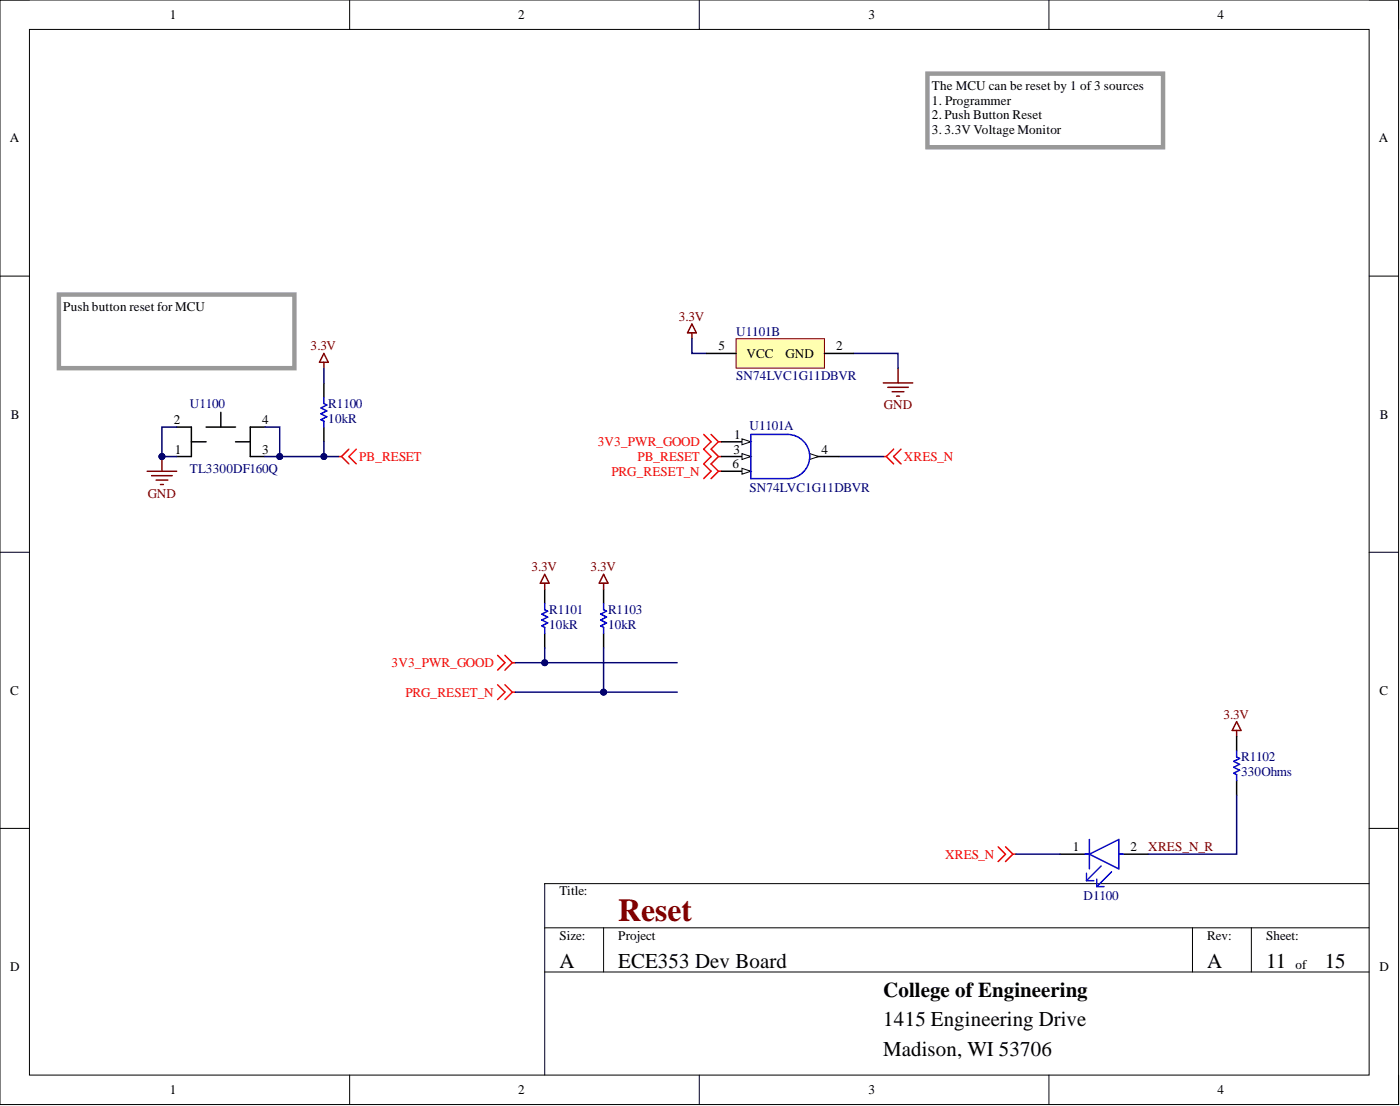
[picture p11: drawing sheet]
<svg xmlns="http://www.w3.org/2000/svg" width="241mm" height="190mm" viewBox="0 0 241 190" stroke-linecap="round" stroke-linejoin="round" font-family="sans-serif">
<defs><g id="words">
<text font-size="5.5" fill="#800000" x="106.6" y="158.6">Reset</text>
<g font-size="3.6">
<text x="96.4" y="166.7">A</text>
<text x="106.6" y="166.7">ECE353 Dev Board</text>
<text x="208.1" y="166.7">A</text>
<text x="218.2" y="166.7">11</text>
<text x="228.4" y="166.7">15</text>
<text x="152.2" y="171.7">College of Engineering</text>
<text x="152.2" y="176.8">1415 Engineering Drive</text>
<text x="152.2" y="181.9">Madison, WI 53706</text>
</g>
<g font-size="2.3">
<text x="29.3" y="3.3">1</text>
<text x="89.3" y="3.3">2</text>
<text x="149.7" y="3.3">3</text>
<text x="209.8" y="3.3">4</text>
<text x="160.6" y="15.5">The MCU can be reset by 1 of 3 sources</text>
<text x="160.6" y="18">1. Programmer</text>
<text x="160.6" y="20.5">2. Push Button Reset</text>
<text x="160.6" y="23.1">3. 3.3V Voltage Monitor</text>
<text x="1.7" y="24.5">A</text>
<text x="237.7" y="24.5">A</text>
<text x="10.9" y="53.5">Push button reset for MCU</text>
<text x="123.8" y="60.4">5</text>
<text x="128.6" y="61.6">VCC</text>
<text x="135.4" y="61.6">GND</text>
<text x="144.1" y="60.4">2</text>
<text x="1.9" y="72.1">B</text>
<text x="29.9" y="73.1">2</text>
<text x="45.2" y="73.1">4</text>
<text x="126.5" y="75.6">1</text>
<text x="237.8" y="72.1">B</text>
<text x="30.1" y="78.1">1</text>
<text x="45.2" y="78.1">3</text>
<text x="126.3" y="80.7">6</text>
<text x="126.4" y="78.1">3</text>
<text x="141.6" y="78.1">4</text>
<text x="1.8" y="119.6">C</text>
<text x="237.8" y="119.6">C</text>
<text x="184.9" y="146.6">1</text>
<text x="194.9" y="146.6">2</text>
<text x="96.4" y="154.2">Title:</text>
<text x="96.4" y="161.8">Size:</text>
<text x="106.6" y="161.8">Project</text>
<text x="208.1" y="161.8">Rev:</text>
<text x="218.2" y="161.8">Sheet:</text>
<text x="1.8" y="167.3">D</text>
<text x="223.3" y="166.9">of</text>
<text x="237.8" y="167.3">D</text>
<text x="29.3" y="188.5">1</text>
<text x="89.3" y="188.5">2</text>
<text x="149.7" y="188.5">3</text>
<text x="209.8" y="188.5">4</text>
</g>
<g font-size="2.3" fill="#800000">
<text x="117" y="55.3">3.3V</text>
<text x="53.5" y="60.4">3.3V</text>
<text x="152.3" y="70.5">GND</text>
<text x="25.5" y="85.7">GND</text>
<text x="91.6" y="98.4">3.3V</text>
<text x="101.8" y="98.4">3.3V</text>
<text x="210.9" y="123.8">3.3V</text>
<text x="197.9" y="146.6">XRES_N_R</text>
</g>
<g font-size="2.3" fill="#000080">
<text x="126.9" y="57.8">U1101B</text>
<text x="126.9" y="65.4">SN74LVC1G11DBVR</text>
<text x="32.7" y="70.3">U1100</text>
<text x="56.6" y="70.3">R1100</text>
<text x="56.6" y="72.8">10kR</text>
<text x="129.2" y="74.1">U1101A</text>
<text x="32.7" y="81.4">TL3300DF160Q</text>
<text x="129.2" y="84.7">SN74LVC1G11DBVR</text>
<text x="94.6" y="105.8">R1101</text>
<text x="104.8" y="105.8">R1103</text>
<text x="94.6" y="108.3">10kR</text>
<text x="104.8" y="108.3">10kR</text>
<text x="213.9" y="131.1">R1102</text>
<text x="213.9" y="133.7">330Ohms</text>
<text x="186.8" y="155">D1100</text>
</g>
<g font-size="2.3" fill="#f00">
<text x="103" y="76.9">3V3_PWR_GOOD</text>
<text x="61.9" y="79.4">PB_RESET</text>
<text x="105.4" y="81.9">PRG_RESET_N</text>
<text x="109.9" y="79.4">PB_RESET</text>
<text x="155.8" y="79.4">XRES_N</text>
<text x="67.5" y="114.9">3V3_PWR_GOOD</text>
<text x="69.9" y="120">PRG_RESET_N</text>
<text x="162.9" y="147.9">XRES_N</text>
</g>
</g></defs>
<g fill="none" stroke="#000" stroke-width=".17">
<path d="M0 0h241.1v190.2h-241.1zM0 0h5.1M60.3 0v5.1M120.5 0v5.1M180.8 0v5.1M236 0h5.1v5.1M5.1 5.1h230.9v180.1h-230.9zM0 47.6h5.1M236 47.6h5.1M0 95.1h5.1M236 95.1h5.1M0 142.7h5.1"/>
<path d="M93.9 159.8h142.1M104 159.8v7.6M205.5 159.8v7.6M215.7 159.8v7.6M236 142.7h5.1M236 152.2h-142.1v33M93.9 167.4h142.1M60.3 185.2v5M120.5 185.2v5M180.8 185.2v5M241.1 185.2v5"/>
</g>
<path d="M159.9 12.7h40.6v12.7h-40.6z" fill-rule="evenodd" fill="#fff"/>
<path d="M159.9 12.7h40.6v12.7h-40.6z" fill="none" stroke="#999" stroke-width=".77"/>
<path d="M213.1 124.3l.8 1.5h-1.5zM213.1 125.8v1" fill="none" stroke="#800000" stroke-width=".26"/>
<path d="M213.1 126.8v2.6M213.1 134.4v2.6" fill="none" stroke="#000" stroke-width=".26"/>
<path d="M213.1 129.4v1l.6 .2-1.1 .5 1.1 .6-1.1 .5 1.1 .5-1.1 .5 .5 .2v1" fill="none" stroke="#00f" stroke-width=".26"/>
<path d="M10.1 50.7h40.6v12.7h-40.6z" fill-rule="evenodd" fill="#fff"/>
<path d="M10.1 50.7h40.6v12.7h-40.6z" fill="none" stroke="#999" stroke-width=".77"/>
<path d="M172 145.9l1.3 1.2-1.3 1.3M173.3 145.9l1.3 1.2M174.6 147.1l-1.3 1.3M174.6 147.1h.5" fill="none" stroke="#f00" stroke-width=".26"/>
<path d="M27.9 78.6v2.6M25.4 81.2h5M26.1 81.9h3.6M26.9 82.7h2M27.7 83.5h.5" fill="none" stroke="#800000" stroke-width=".26"/>
<circle cx="27.9" cy="78.6" r=".51" fill="#000080"/>
<circle cx="27.9" cy="78.6" r=".51" fill="none" stroke="#000080" stroke-width=".17"/>
<g fill="none" stroke="#000" stroke-width=".26">
<path d="M30.4 73.6h2.6v5h-2.6M33 76.1h2.5M35.5 73.6h5.1M38.1 71v2.6M40.6 76.1h2.5M45.7 73.6h-2.6v5h2.6M55.8 66v2.5M55.8 73.6v2.5M93.9 101.5v2.5M93.9 109.1v2.5M104 101.5v2.5M104 109.1v2.5"/>
<path d="M182.7 147.1h5.1M192.8 147.1h5.1"/>
</g>
<g fill="none" stroke="#00f" stroke-width=".26">
<path d="M55.8 68.5v1l.5 .3-1 .5 1 .5-1 .5 1 .5-1 .5 .5 .2v1.1M93.9 104v1l.5 .3-1 .5 1 .5-1 .5 1 .5-1 .5 .5 .3v1M104 104v1l.5 .3-1 .5 1 .5-1 .5 1 .5-1 .5 .5 .3v1M187 147.1h.8M187.3 151.7h1.2M187.3 150.4v1.3M187.8 147.1l5-2.5v5.1zM187.8 144.6v5.1M189 152.7h1.3M189 151.4v1.3M189.8 149.2l-2.5 2.5M191.6 150.2l-2.6 2.5"/>
<path d="M192.8 147.1h.8"/>
</g>
<path d="M119.3 55.8l.7 1.5h-1.5zM119.3 57.3v1M55.8 60.9l.8 1.5h-1.5zM55.8 62.4v1M152.2 66h5.1M153 66.7h3.6M153.8 67.5h2M154.5 68.2h.5M154.8 63.4v2.6" fill="none" stroke="#800000" stroke-width=".26"/>
<path d="M121.3 74.8l1.3 1.3-1.3 1.3M121.3 79.9l1.3 1.3-1.3 1.2M122.6 74.8l1.2 1.3M122.6 79.9l1.2 1.3M123.8 76.1l-1.2 1.3M123.8 76.1h.5M152.2 78.6h.6M152.8 78.6l1.2 1.3M154 77.4l-1.2 1.2M155.3 77.4l-1.3 1.2 1.3 1.3M123.8 81.2l-1.2 1.2M123.8 81.2h.5" fill="none" stroke="#f00" stroke-width=".26"/>
<path d="M27.9 78.6h2.5M213.1 137v10.1h-15.2" fill="none" stroke="#000080" stroke-width=".26"/>
<circle cx="27.9" cy="78.6" r=".51" fill="#000080"/>
<circle cx="27.9" cy="78.6" r=".51" fill="none" stroke="#000080" stroke-width=".17"/>
<path d="M30.4 73.6h-2.5v5" fill="none" stroke="#000080" stroke-width=".26"/>
<circle cx="27.9" cy="78.6" r=".51" fill="#000080"/>
<circle cx="27.9" cy="78.6" r=".51" fill="none" stroke="#000080" stroke-width=".17"/>
<path d="M119.3 58.3v2.6h2.5M45.7 73.6h2.5v5h10.2M55.8 63.4v2.6M144.6 78.6h7.6M147.2 60.9h7.6v2.5M175.1 147.1h7.6" fill="none" stroke="#000080" stroke-width=".26"/>
<path d="M58.4 78.6h.5M58.9 78.6l1.2 1.3M60.1 77.4l-1.2 1.2M61.4 77.4l-1.3 1.2 1.3 1.3" fill="none" stroke="#f00" stroke-width=".26"/>
<circle cx="55.8" cy="78.6" r=".51" fill="#000080"/>
<circle cx="55.8" cy="78.6" r=".51" fill="none" stroke="#000080" stroke-width=".17"/>
<circle cx="48.2" cy="78.6" r=".51" fill="#000080"/>
<circle cx="48.2" cy="78.6" r=".51" fill="none" stroke="#000080" stroke-width=".17"/>
<path d="M45.7 78.6h2.5" fill="none" stroke="#000080" stroke-width=".26"/>
<circle cx="48.2" cy="78.6" r=".51" fill="#000080"/>
<circle cx="48.2" cy="78.6" r=".51" fill="none" stroke="#000080" stroke-width=".17"/>
<path d="M55.8 76.1v2.5" fill="none" stroke="#000080" stroke-width=".26"/>
<circle cx="55.8" cy="78.6" r=".51" fill="#000080"/>
<circle cx="55.8" cy="78.6" r=".51" fill="none" stroke="#000080" stroke-width=".17"/>
<path d="M121.3 77.4l1.3 1.2-1.3 1.3M122.6 77.4l1.2 1.2M123.8 78.6l-1.2 1.3M123.8 78.6h.5M85.8 112.9l1.2 1.2-1.2 1.3M85.8 118l1.2 1.2-1.2 1.3M87 112.9l1.3 1.2M87 118l1.3 1.2M88.3 114.1l-1.3 1.3M88.3 114.1h.5M88.3 119.2l-1.3 1.3M88.3 119.2h.5" fill="none" stroke="#f00" stroke-width=".26"/>
<path d="M93.9 98.9l.7 1.6h-1.5zM104 98.9l.8 1.6h-1.5zM93.9 100.5v1M104 100.5v1" fill="none" stroke="#800000" stroke-width=".26"/>
<path d="M88.8 114.1h27.9" fill="none" stroke="#000080" stroke-width=".26"/>
<circle cx="93.9" cy="114.1" r=".51" fill="#000080"/>
<circle cx="93.9" cy="114.1" r=".51" fill="none" stroke="#000080" stroke-width=".17"/>
<path d="M88.8 119.2h27.9" fill="none" stroke="#000080" stroke-width=".26"/>
<circle cx="104" cy="119.2" r=".51" fill="#000080"/>
<circle cx="104" cy="119.2" r=".51" fill="none" stroke="#000080" stroke-width=".17"/>
<path d="M93.9 111.6v2.5" fill="none" stroke="#000080" stroke-width=".26"/>
<circle cx="93.9" cy="114.1" r=".51" fill="#000080"/>
<circle cx="93.9" cy="114.1" r=".51" fill="none" stroke="#000080" stroke-width=".17"/>
<path d="M104 111.6v7.6" fill="none" stroke="#000080" stroke-width=".26"/>
<circle cx="104" cy="119.2" r=".51" fill="#000080"/>
<circle cx="104" cy="119.2" r=".51" fill="none" stroke="#000080" stroke-width=".17"/>
<path d="M139.6 78.6h5" fill="none" stroke="#000" stroke-width=".26"/>
<path d="M139.6 78.1l1.5 .5-1.5 .5z" fill="#f8fcff"/>
<path d="M139.6 78.1l1.5 .5-1.5 .5z" fill="none" stroke="#000" stroke-width=".17"/>
<path d="M124.3 76.1h5.1" fill="none" stroke="#000" stroke-width=".26"/>
<path d="M127.9 75.6l1.5 .5-1.5 .5z" fill="#f8fcff"/>
<path d="M127.9 75.6l1.5 .5-1.5 .5z" fill="none" stroke="#000" stroke-width=".17"/>
<path d="M124.3 78.6h5.1" fill="none" stroke="#000" stroke-width=".26"/>
<path d="M127.9 78.1l1.5 .5-1.5 .5z" fill="#f8fcff"/>
<path d="M127.9 78.1l1.5 .5-1.5 .5z" fill="none" stroke="#000" stroke-width=".17"/>
<path d="M124.3 81.2h5.1" fill="none" stroke="#000" stroke-width=".26"/>
<path d="M127.9 80.7l1.5 .5-1.5 .5z" fill="#f8fcff"/>
<path d="M127.9 80.7l1.5 .5-1.5 .5z" fill="none" stroke="#000" stroke-width=".17"/>
<path d="M129.4 74.8h6.4a3.8 3.8 0 0 1 3.8 3.8 3.8 3.8 0 0 1-3.8 3.8h-6.4z" fill="none" stroke="#00f" stroke-width=".26"/>
<path d="M126.9 58.3h15.2v5.1h-15.2z" fill-rule="evenodd" fill="#ffffb0"/>
<path d="M126.9 58.3h15.2v5.1h-15.2z" fill="none" stroke="#800000" stroke-width=".17"/>
<path d="M121.8 60.9h5.1M142.1 60.9h5.1" fill="none" stroke="#000" stroke-width=".26"/>
<use href="#words"/>
</svg>
